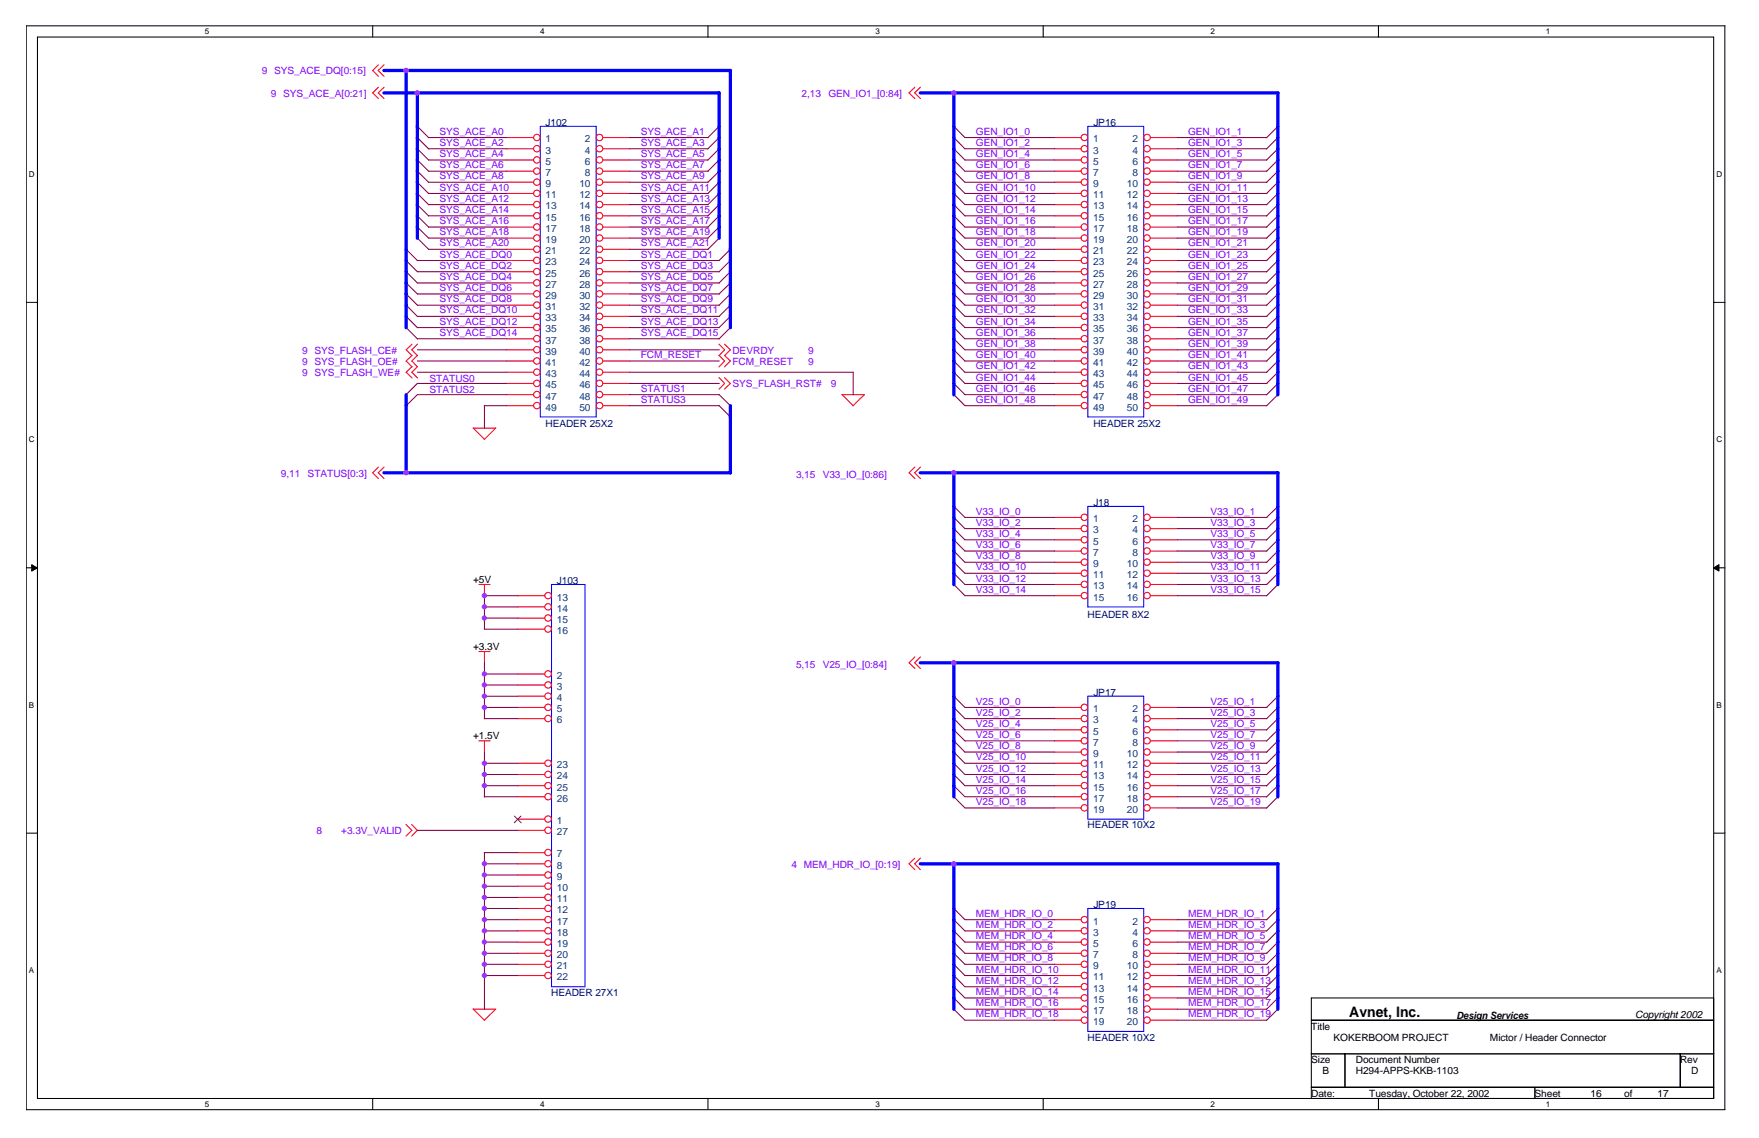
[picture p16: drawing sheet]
<svg xmlns="http://www.w3.org/2000/svg" width="432mm" height="279mm" viewBox="0 0 432 279" stroke-linecap="round" stroke-linejoin="round" font-family="sans-serif">
<defs><g id="words">
<text font-size="3.6" x="331.2" y="249.7">Avnet, Inc.</text>
<g font-size="2.5" fill="#8000ff">
<text x="64.3" y="18.2">9 SYS_ACE_DQ[0:15]</text>
<text x="66.5" y="23.7">9 SYS_ACE_A[0:21]</text>
<text x="196.8" y="23.7">2,13</text>
<text x="203.4" y="23.7">GEN_IO1_[0:84]</text>
<text x="107.9" y="33.1">SYS_ACE_A0</text>
<text x="107.9" y="35.8">SYS_ACE_A2</text>
<text x="157.3" y="33.1">SYS_ACE_A1</text>
<text x="157.3" y="35.8">SYS_ACE_A3</text>
<text x="239.6" y="33.1">GEN_IO1_0</text>
<text x="239.6" y="35.8">GEN_IO1_2</text>
<text x="291.7" y="33.1">GEN_IO1_1</text>
<text x="291.7" y="35.8">GEN_IO1_3</text>
<text x="107.9" y="38.6">SYS_ACE_A4</text>
<text x="107.9" y="41.3">SYS_ACE_A6</text>
<text x="157.3" y="38.6">SYS_ACE_A5</text>
<text x="157.3" y="41.3">SYS_ACE_A7</text>
<text x="239.6" y="38.6">GEN_IO1_4</text>
<text x="239.6" y="41.3">GEN_IO1_6</text>
<text x="291.7" y="38.6">GEN_IO1_5</text>
<text x="291.7" y="41.3">GEN_IO1_7</text>
<text x="107.9" y="44">SYS_ACE_A8</text>
<text x="107.9" y="46.8">SYS_ACE_A10</text>
<text x="157.3" y="46.8">SYS_ACE_A11</text>
<text x="157.3" y="44">SYS_ACE_A9</text>
<text x="239.6" y="44">GEN_IO1_8</text>
<text x="239.6" y="46.8">GEN_IO1_10</text>
<text x="291.7" y="44">GEN_IO1_9</text>
<text x="291.7" y="46.8">GEN_IO1_11</text>
<text x="107.9" y="49.5">SYS_ACE_A12</text>
<text x="107.9" y="52.3">SYS_ACE_A14</text>
<text x="157.3" y="49.5">SYS_ACE_A13</text>
<text x="157.3" y="52.3">SYS_ACE_A15</text>
<text x="239.6" y="49.5">GEN_IO1_12</text>
<text x="239.6" y="52.3">GEN_IO1_14</text>
<text x="291.7" y="49.5">GEN_IO1_13</text>
<text x="291.7" y="52.3">GEN_IO1_15</text>
<text x="107.9" y="55">SYS_ACE_A16</text>
<text x="107.9" y="57.7">SYS_ACE_A18</text>
<text x="157.3" y="57.7">SYS_ACE_A19</text>
<text x="157.3" y="55">SYS_ACE_A17</text>
<text x="239.6" y="55">GEN_IO1_16</text>
<text x="239.6" y="57.7">GEN_IO1_18</text>
<text x="291.7" y="57.7">GEN_IO1_19</text>
<text x="291.7" y="55">GEN_IO1_17</text>
<text x="107.9" y="60.5">SYS_ACE_A20</text>
<text x="107.9" y="66">SYS_ACE_DQ2</text>
<text x="107.9" y="63.2">SYS_ACE_DQ0</text>
<text x="157.3" y="60.5">SYS_ACE_A21</text>
<text x="157.3" y="63.2">SYS_ACE_DQ1</text>
<text x="157.3" y="66">SYS_ACE_DQ3</text>
<text x="239.6" y="60.5">GEN_IO1_20</text>
<text x="239.6" y="63.2">GEN_IO1_22</text>
<text x="239.6" y="66">GEN_IO1_24</text>
<text x="291.7" y="63.2">GEN_IO1_23</text>
<text x="291.7" y="60.5">GEN_IO1_21</text>
<text x="291.7" y="66">GEN_IO1_25</text>
<text x="107.9" y="68.7">SYS_ACE_DQ4</text>
<text x="107.9" y="71.5">SYS_ACE_DQ6</text>
<text x="157.3" y="68.7">SYS_ACE_DQ5</text>
<text x="157.3" y="71.5">SYS_ACE_DQ7</text>
<text x="239.6" y="68.7">GEN_IO1_26</text>
<text x="239.6" y="71.5">GEN_IO1_28</text>
<text x="291.7" y="68.7">GEN_IO1_27</text>
<text x="291.7" y="71.5">GEN_IO1_29</text>
<text x="107.9" y="74.2">SYS_ACE_DQ8</text>
<text x="107.9" y="77">SYS_ACE_DQ10</text>
<text x="157.3" y="74.2">SYS_ACE_DQ9</text>
<text x="157.3" y="77">SYS_ACE_DQ11</text>
<text x="239.6" y="74.2">GEN_IO1_30</text>
<text x="239.6" y="77">GEN_IO1_32</text>
<text x="291.7" y="74.2">GEN_IO1_31</text>
<text x="291.7" y="77">GEN_IO1_33</text>
<text x="107.9" y="82.4">SYS_ACE_DQ14</text>
<text x="107.9" y="79.7">SYS_ACE_DQ12</text>
<text x="157.3" y="79.7">SYS_ACE_DQ13</text>
<text x="157.3" y="82.4">SYS_ACE_DQ15</text>
<text x="239.6" y="79.7">GEN_IO1_34</text>
<text x="239.6" y="82.4">GEN_IO1_36</text>
<text x="291.7" y="79.7">GEN_IO1_35</text>
<text x="291.7" y="82.4">GEN_IO1_37</text>
<text x="74.2" y="86.8">9 SYS_FLASH_CE#</text>
<text x="74.2" y="89.6">9 SYS_FLASH_OE#</text>
<text x="157.3" y="87.9">FCM_RESET</text>
<text x="179.8" y="86.8">DEVRDY</text>
<text x="179.8" y="89.6">FCM_RESET</text>
<text x="198.4" y="86.8">9</text>
<text x="198.4" y="89.6">9</text>
<text x="239.6" y="85.2">GEN_IO1_38</text>
<text x="239.6" y="87.9">GEN_IO1_40</text>
<text x="291.7" y="87.9">GEN_IO1_41</text>
<text x="291.7" y="85.2">GEN_IO1_39</text>
<text x="74.2" y="92.3">9 SYS_FLASH_WE#</text>
<text x="105.4" y="93.7">STATUS0</text>
<text x="179.8" y="95">SYS_FLASH_RST#</text>
<text x="203.9" y="95">9</text>
<text x="239.6" y="90.7">GEN_IO1_42</text>
<text x="239.6" y="93.4">GEN_IO1_44</text>
<text x="291.7" y="93.4">GEN_IO1_45</text>
<text x="291.7" y="90.7">GEN_IO1_43</text>
<text x="105.4" y="96.4">STATUS2</text>
<text x="157.3" y="96.1">STATUS1</text>
<text x="157.3" y="98.9">STATUS3</text>
<text x="239.6" y="98.9">GEN_IO1_48</text>
<text x="239.6" y="96.1">GEN_IO1_46</text>
<text x="291.7" y="98.9">GEN_IO1_49</text>
<text x="291.7" y="96.1">GEN_IO1_47</text>
<text x="69" y="117">9,11</text>
<text x="75.5" y="117">STATUS[0:3]</text>
<text x="195.4" y="117.3">3,15</text>
<text x="202" y="117.3">V33_IO_[0:86]</text>
<text x="239.6" y="126.3">V33_IO_0</text>
<text x="239.6" y="129.1">V33_IO_2</text>
<text x="239.6" y="131.8">V33_IO_4</text>
<text x="297.2" y="129.1">V33_IO_3</text>
<text x="297.2" y="131.8">V33_IO_5</text>
<text x="297.2" y="126.3">V33_IO_1</text>
<text x="239.6" y="134.6">V33_IO_6</text>
<text x="239.6" y="137.3">V33_IO_8</text>
<text x="297.2" y="137.3">V33_IO_9</text>
<text x="297.2" y="134.6">V33_IO_7</text>
<text x="239.6" y="140">V33_IO_10</text>
<text x="239.6" y="142.8">V33_IO_12</text>
<text x="297.2" y="142.8">V33_IO_13</text>
<text x="297.2" y="140">V33_IO_11</text>
<text x="239.6" y="145.5">V33_IO_14</text>
<text x="297.2" y="145.5">V33_IO_15</text>
<text x="195.4" y="163.9">5,15</text>
<text x="202" y="163.9">V25_IO_[0:84]</text>
<text x="239.6" y="173">V25_IO_0</text>
<text x="297.2" y="173">V25_IO_1</text>
<text x="239.6" y="178.4">V25_IO_4</text>
<text x="239.6" y="175.7">V25_IO_2</text>
<text x="297.2" y="178.4">V25_IO_5</text>
<text x="297.2" y="175.7">V25_IO_3</text>
<text x="239.6" y="183.9">V25_IO_8</text>
<text x="239.6" y="181.2">V25_IO_6</text>
<text x="297.2" y="183.9">V25_IO_9</text>
<text x="297.2" y="181.2">V25_IO_7</text>
<text x="239.6" y="189.4">V25_IO_12</text>
<text x="239.6" y="186.7">V25_IO_10</text>
<text x="297.2" y="189.4">V25_IO_13</text>
<text x="297.2" y="186.7">V25_IO_11</text>
<text x="239.6" y="194.9">V25_IO_16</text>
<text x="239.6" y="192.2">V25_IO_14</text>
<text x="239.6" y="197.7">V25_IO_18</text>
<text x="297.2" y="192.2">V25_IO_15</text>
<text x="297.2" y="194.9">V25_IO_17</text>
<text x="297.2" y="197.7">V25_IO_19</text>
<text x="77.7" y="204.8">8</text>
<text x="83.8" y="204.8">+3.3V_VALID</text>
<text x="194.3" y="213">4 MEM_HDR_IO_[0:19]</text>
<text x="239.6" y="225.1">MEM_HDR_IO_0</text>
<text x="239.6" y="227.8">MEM_HDR_IO_2</text>
<text x="291.7" y="225.1">MEM_HDR_IO_1</text>
<text x="291.7" y="227.8">MEM_HDR_IO_3</text>
<text x="239.6" y="230.6">MEM_HDR_IO_4</text>
<text x="239.6" y="233.3">MEM_HDR_IO_6</text>
<text x="291.7" y="233.3">MEM_HDR_IO_7</text>
<text x="291.7" y="230.6">MEM_HDR_IO_5</text>
<text x="239.6" y="236.1">MEM_HDR_IO_8</text>
<text x="239.6" y="238.8">MEM_HDR_IO_10</text>
<text x="291.7" y="238.8">MEM_HDR_IO_11</text>
<text x="291.7" y="236.1">MEM_HDR_IO_9</text>
<text x="239.6" y="244.3">MEM_HDR_IO_14</text>
<text x="239.6" y="241.6">MEM_HDR_IO_12</text>
<text x="291.7" y="241.6">MEM_HDR_IO_13</text>
<text x="291.7" y="244.3">MEM_HDR_IO_15</text>
<text x="239.6" y="247">MEM_HDR_IO_16</text>
<text x="239.6" y="249.8">MEM_HDR_IO_18</text>
<text x="291.7" y="247">MEM_HDR_IO_17</text>
<text x="291.7" y="249.8">MEM_HDR_IO_19</text>
</g>
<g font-size="2.5" fill="#000080">
<text x="133.9" y="30.9">J102</text>
<text x="268.4" y="30.9">JP16</text>
<text x="133.9" y="104.9">HEADER 25X2</text>
<text x="268.4" y="104.9">HEADER 25X2</text>
<text x="268.4" y="124.1">J18</text>
<text x="136.7" y="143.3">J103</text>
<text x="267" y="151.8">HEADER 8X2</text>
<text x="268.4" y="170.8">JP17</text>
<text x="267" y="203.4">HEADER 10X2</text>
<text x="268.4" y="222.9">JP19</text>
<text x="135.3" y="244.6">HEADER 27X1</text>
<text x="267" y="255.5">HEADER 10X2</text>
</g>
<g font-size="2.5" fill="#004080">
<text x="133.9" y="35">1</text>
<text x="143.6" y="35">2</text>
<text x="268.4" y="35">1</text>
<text x="278" y="35">2</text>
<text x="133.9" y="37.7">3</text>
<text x="133.9" y="40.5">5</text>
<text x="143.6" y="37.7">4</text>
<text x="143.6" y="40.5">6</text>
<text x="268.4" y="37.7">3</text>
<text x="268.4" y="40.5">5</text>
<text x="278" y="37.7">4</text>
<text x="278" y="40.5">6</text>
<text x="133.9" y="43.2">7</text>
<text x="133.9" y="45.9">9</text>
<text x="142.2" y="45.9">10</text>
<text x="143.6" y="43.2">8</text>
<text x="268.4" y="43.2">7</text>
<text x="268.4" y="45.9">9</text>
<text x="276.6" y="45.9">10</text>
<text x="278" y="43.2">8</text>
<text x="133.9" y="48.7">11</text>
<text x="133.9" y="51.4">13</text>
<text x="142.2" y="48.7">12</text>
<text x="142.2" y="51.4">14</text>
<text x="268.4" y="48.7">11</text>
<text x="268.4" y="51.4">13</text>
<text x="276.6" y="48.7">12</text>
<text x="276.6" y="51.4">14</text>
<text x="133.9" y="54.2">15</text>
<text x="133.9" y="56.9">17</text>
<text x="133.9" y="59.6">19</text>
<text x="142.2" y="54.2">16</text>
<text x="142.2" y="56.9">18</text>
<text x="142.2" y="59.6">20</text>
<text x="268.4" y="54.2">15</text>
<text x="268.4" y="56.9">17</text>
<text x="268.4" y="59.6">19</text>
<text x="276.6" y="54.2">16</text>
<text x="276.6" y="56.9">18</text>
<text x="276.6" y="59.6">20</text>
<text x="133.9" y="62.4">21</text>
<text x="133.9" y="65.2">23</text>
<text x="142.2" y="62.4">22</text>
<text x="142.2" y="65.2">24</text>
<text x="268.4" y="62.4">21</text>
<text x="268.4" y="65.2">23</text>
<text x="276.6" y="62.4">22</text>
<text x="276.6" y="65.2">24</text>
<text x="133.9" y="67.9">25</text>
<text x="133.9" y="70.7">27</text>
<text x="142.2" y="67.9">26</text>
<text x="142.2" y="70.7">28</text>
<text x="268.4" y="67.9">25</text>
<text x="268.4" y="70.7">27</text>
<text x="276.6" y="67.9">26</text>
<text x="276.6" y="70.7">28</text>
<text x="133.9" y="73.4">29</text>
<text x="133.9" y="76.1">31</text>
<text x="142.2" y="73.4">30</text>
<text x="142.2" y="76.1">32</text>
<text x="268.4" y="73.4">29</text>
<text x="268.4" y="76.1">31</text>
<text x="276.6" y="73.4">30</text>
<text x="276.6" y="76.1">32</text>
<text x="133.9" y="78.9">33</text>
<text x="133.9" y="81.6">35</text>
<text x="142.2" y="78.9">34</text>
<text x="142.2" y="81.6">36</text>
<text x="268.4" y="78.9">33</text>
<text x="268.4" y="81.6">35</text>
<text x="276.6" y="78.9">34</text>
<text x="276.6" y="81.6">36</text>
<text x="133.9" y="84.4">37</text>
<text x="133.9" y="87.1">39</text>
<text x="133.9" y="89.8">41</text>
<text x="142.2" y="84.4">38</text>
<text x="142.2" y="87.1">40</text>
<text x="142.2" y="89.8">42</text>
<text x="268.4" y="84.4">37</text>
<text x="268.4" y="87.1">39</text>
<text x="268.4" y="89.8">41</text>
<text x="276.6" y="84.4">38</text>
<text x="276.6" y="87.1">40</text>
<text x="276.6" y="89.8">42</text>
<text x="133.9" y="92.6">43</text>
<text x="133.9" y="95.3">45</text>
<text x="142.2" y="92.6">44</text>
<text x="142.2" y="95.3">46</text>
<text x="268.4" y="92.6">43</text>
<text x="268.4" y="95.3">45</text>
<text x="276.6" y="92.6">44</text>
<text x="276.6" y="95.3">46</text>
<text x="133.9" y="98.1">47</text>
<text x="133.9" y="100.8">49</text>
<text x="142.2" y="98.1">48</text>
<text x="142.2" y="100.8">50</text>
<text x="268.4" y="98.1">47</text>
<text x="268.4" y="100.8">49</text>
<text x="276.6" y="98.1">48</text>
<text x="276.6" y="100.8">50</text>
<text x="268.4" y="128.2">1</text>
<text x="268.4" y="131">3</text>
<text x="278" y="128.2">2</text>
<text x="278" y="131">4</text>
<text x="268.4" y="133.7">5</text>
<text x="268.4" y="136.5">7</text>
<text x="278" y="133.7">6</text>
<text x="278" y="136.5">8</text>
<text x="268.4" y="139.2">9</text>
<text x="268.4" y="141.9">11</text>
<text x="276.6" y="139.2">10</text>
<text x="276.6" y="141.9">12</text>
<text x="136.7" y="147.4">13</text>
<text x="268.4" y="144.7">13</text>
<text x="268.4" y="147.4">15</text>
<text x="276.6" y="144.7">14</text>
<text x="276.6" y="147.4">16</text>
<text x="136.7" y="150.2">14</text>
<text x="136.7" y="153">15</text>
<text x="136.7" y="155.7">16</text>
<text x="136.7" y="166.7">2</text>
<text x="136.7" y="169.4">3</text>
<text x="136.7" y="172.1">4</text>
<text x="136.7" y="174.9">5</text>
<text x="136.7" y="177.6">6</text>
<text x="268.4" y="174.9">1</text>
<text x="268.4" y="177.6">3</text>
<text x="278" y="174.9">2</text>
<text x="278" y="177.6">4</text>
<text x="268.4" y="180.4">5</text>
<text x="268.4" y="183.1">7</text>
<text x="268.4" y="185.8">9</text>
<text x="276.6" y="185.8">10</text>
<text x="278" y="180.4">6</text>
<text x="278" y="183.1">8</text>
<text x="136.7" y="188.6">23</text>
<text x="136.7" y="191.3">24</text>
<text x="268.4" y="188.6">11</text>
<text x="268.4" y="191.3">13</text>
<text x="276.6" y="188.6">12</text>
<text x="276.6" y="191.3">14</text>
<text x="136.7" y="194.1">25</text>
<text x="136.7" y="196.8">26</text>
<text x="268.4" y="194.1">15</text>
<text x="268.4" y="196.8">17</text>
<text x="276.6" y="194.1">16</text>
<text x="276.6" y="196.8">18</text>
<text x="136.7" y="202.3">1</text>
<text x="268.4" y="199.6">19</text>
<text x="276.6" y="199.6">20</text>
<text x="136.7" y="205.1">27</text>
<text x="136.7" y="210.5">7</text>
<text x="136.7" y="213.3">8</text>
<text x="136.7" y="216">9</text>
<text x="136.7" y="218.8">10</text>
<text x="136.7" y="221.5">11</text>
<text x="136.7" y="224.2">12</text>
<text x="136.7" y="227">17</text>
<text x="268.4" y="227">1</text>
<text x="278" y="227">2</text>
<text x="136.7" y="229.7">18</text>
<text x="136.7" y="232.5">19</text>
<text x="268.4" y="229.7">3</text>
<text x="268.4" y="232.5">5</text>
<text x="278" y="229.7">4</text>
<text x="278" y="232.5">6</text>
<text x="136.7" y="235.2">20</text>
<text x="136.7" y="238">21</text>
<text x="268.4" y="235.2">7</text>
<text x="268.4" y="238">9</text>
<text x="276.6" y="238">10</text>
<text x="278" y="235.2">8</text>
<text x="136.7" y="240.7">22</text>
<text x="268.4" y="240.7">11</text>
<text x="268.4" y="243.5">13</text>
<text x="276.6" y="240.7">12</text>
<text x="276.6" y="243.5">14</text>
<text x="268.4" y="246.2">15</text>
<text x="268.4" y="249">17</text>
<text x="268.4" y="251.7">19</text>
<text x="276.6" y="246.2">16</text>
<text x="276.6" y="249">18</text>
<text x="276.6" y="251.7">20</text>
</g>
<g font-size="2.5">
<text x="116.1" y="143">+5V</text>
<text x="116.1" y="159.5">+3.3V</text>
<text x="116.1" y="181.5">+1.5V</text>
<text x="357.5" y="250.1">Design Services</text>
<text x="401.4" y="250">Copyright 2002</text>
<text x="321.9" y="252.8">Title</text>
<text x="327.4" y="255.5">KOKERBOOM PROJECT</text>
<text x="365.8" y="255.5">Mictor / Header Connector</text>
<text x="321.9" y="261">Size</text>
<text x="324.6" y="263.8">B</text>
<text x="332.8" y="263.8">H294-APPS-KKB-1103</text>
<text x="332.8" y="261">Document Number</text>
<text x="412.4" y="261">Rev</text>
<text x="415.1" y="263.8">D</text>
<text x="321.9" y="269.2">Date:</text>
<text x="336.1" y="269.2">Tuesday, October 22, 2002</text>
<text x="376.7" y="269.2">Sheet</text>
<text x="390.4" y="269.2">16</text>
<text x="398.7" y="269.2">of</text>
<text x="406.9" y="269.2">17</text>
</g>
<g font-size="2">
<text x="50.3" y="8.5">5</text>
<text x="132.6" y="8.5">4</text>
<text x="214.9" y="8.5">3</text>
<text x="297.2" y="8.5">2</text>
<text x="379.5" y="8.5">1</text>
<text x="7.1" y="43.5">D</text>
<text x="421.3" y="43.5">D</text>
<text x="7.1" y="108.6">C</text>
<text x="421.3" y="108.6">C</text>
<text x="7.1" y="173.8">B</text>
<text x="421.3" y="173.8">B</text>
<text x="7.1" y="238.9">A</text>
<text x="421.3" y="238.9">A</text>
<text x="50.3" y="271.8">5</text>
<text x="132.6" y="271.8">4</text>
<text x="214.9" y="271.8">3</text>
<text x="297.2" y="271.8">2</text>
<text x="379.5" y="271.8">1</text>
</g>
</g></defs>
<path d="M6.4 6.3h417v266.2h-417zM9.2 9.1h411.5v260.6h-411.5z" fill="none" stroke="#000" stroke-width=".25"/>
<g fill="#fff">
<path d="M50.3 6.7h1.1v2.2h-1.1z"/>
<path d="M50.3 270h1.1v2.2h-1.1z"/>
</g>
<path d="M91.5 6.3v2.8M91.5 269.7v2.8" fill="none" stroke="#000" stroke-width=".25"/>
<g fill="#fff">
<path d="M132.6 6.7h1.1v2.2h-1.1z"/>
<path d="M132.6 270h1.1v2.2h-1.1z"/>
</g>
<path d="M173.8 6.3v2.8M173.8 269.7v2.8" fill="none" stroke="#000" stroke-width=".25"/>
<g fill="#fff">
<path d="M214.9 6.7h1.1v2.2h-1.1z"/>
<path d="M214.9 270h1.1v2.2h-1.1z"/>
</g>
<path d="M256.1 6.3v2.8M256.1 269.7v2.8" fill="none" stroke="#000" stroke-width=".25"/>
<g fill="#fff">
<path d="M297.2 6.7h1.1v2.2h-1.1z"/>
<path d="M297.2 270h1.1v2.2h-1.1z"/>
</g>
<path d="M338.4 6.3v2.8M338.4 269.7v2.8" fill="none" stroke="#000" stroke-width=".25"/>
<g fill="#fff">
<path d="M379.5 6.7h1.1v2.2h-1.1z"/>
<path d="M379.5 270h1.1v2.2h-1.1z"/>
<path d="M7.1 41.7h1.4v2.2h-1.4z"/>
<path d="M421.3 41.7h1.4v2.2h-1.4z"/>
<path d="M7.1 106.8h1.4v2.3h-1.4z"/>
<path d="M421.3 106.8h1.4v2.3h-1.4z"/>
</g>
<path d="M6.4 74.2h2.8M420.7 74.2h2.7" fill="none" stroke="#000" stroke-width=".25"/>
<g fill="#fff">
<path d="M7.1 172h1.3v2.2h-1.3z"/>
<path d="M421.3 172h1.4v2.2h-1.4z"/>
</g>
<path d="M6.4 139.4h2.8M420.7 139.4h2.7" fill="none" stroke="#000" stroke-width=".25"/>
<g fill="#000" stroke="#000" stroke-width=".25">
<path d="M7.8 138.6l1.3 .8-1.3 .8z" fill-rule="evenodd"/>
<path d="M420.6 139.4l1.4-.8v1.6z" fill-rule="evenodd"/>
</g>
<g fill="#fff">
<path d="M7.1 237.2h1.3v2.2h-1.3z"/>
<path d="M421.3 237.2h1.4v2.2h-1.4z"/>
</g>
<path d="M6.4 204.5h2.8M420.7 204.5h2.7M321.9 245h98.8v24.7h-98.8zM321.9 250.5h98.8M321.9 258.7h98.8M330.2 258.7v8.2M412.5 258.7v8.2M321.9 266.9h98.8M376.8 266.9v2.8" fill="none" stroke="#000" stroke-width=".25"/>
<g fill="none" stroke="#f00" stroke-width=".25">
<path d="M92.9 15.9l-1.4 1.4 1.4 1.4M94.3 15.9l-1.5 1.4 1.5 1.4M92.9 21.4l-1.4 1.4 1.4 1.4M94.3 21.4l-1.5 1.4 1.5 1.4M124.4 33.8h6.6M124.4 36.5h6.6M124.4 39.3h6.6M148 33.8h6.6M148 36.5h6.6M148 39.3h6.6M224.6 21.4l-1.5 1.4 1.5 1.4M225.9 21.4l-1.4 1.4 1.4 1.4"/>
<path d="M258.8 33.8h6.6M258.8 36.5h6.6M258.8 39.3h6.6M282.4 33.8h6.6M282.4 36.5h6.6M282.4 39.3h6.6M124.4 42h6.6M124.4 44.7h6.6M124.4 47.5h6.6M124.4 50.2h6.6M124.4 53h6.6M124.4 55.7h6.6"/>
<path d="M124.4 58.5h6.6M148 42h6.6M148 44.7h6.6M148 47.5h6.6M148 50.2h6.6M148 53h6.6M148 55.7h6.6M148 58.5h6.6M258.8 42h6.6M258.8 44.7h6.6M258.8 47.5h6.6M258.8 50.2h6.6"/>
<path d="M258.8 53h6.6M258.8 55.7h6.6M258.8 58.5h6.6M282.4 42h6.6M282.4 44.7h6.6M282.4 47.5h6.6M282.4 50.2h6.6M282.4 53h6.6M282.4 55.7h6.6M282.4 58.5h6.6M124.4 61.2h6.6M124.4 64h6.6"/>
<path d="M124.4 66.7h6.6M124.4 69.5h6.6M124.4 72.2h6.6M124.4 74.9h6.6M124.4 77.7h6.6M148 61.2h6.6M148 64h6.6M148 66.7h6.6M148 69.5h6.6M148 72.2h6.6M148 74.9h6.6M148 77.7h6.6"/>
<path d="M258.8 61.2h6.6M258.8 64h6.6M258.8 66.7h6.6M258.8 69.5h6.6M258.8 72.2h6.6M258.8 74.9h6.6M258.8 77.7h6.6M282.4 61.2h6.6M282.4 64h6.6M282.4 66.7h6.6M282.4 69.5h6.6M282.4 72.2h6.6"/>
<path d="M282.4 74.9h6.6M282.4 77.7h6.6M101.1 84.5l-1.4 1.4 1.4 1.4M101.1 87.2l-1.4 1.4 1.4 1.5M101.1 90l-1.4 1.4 1.4 1.4M102.5 84.5l-1.4 1.4 1.4 1.4M102.5 87.2l-1.4 1.4 1.4 1.5M102.5 90l-1.4 1.4 1.4 1.4M124.4 96.9h6.6M124.4 80.4h6.6M124.4 83.2h6.6M124.4 85.9h6.6"/>
<path d="M124.4 88.6h6.6M124.4 91.4h6.6M124.4 94.1h6.6M124.4 99.6h6.6M148 96.9h6.6M148 80.4h6.6M148 83.2h6.6M148 85.9h6.6M148 88.6h6.6M148 91.4h6.6M148 94.1h6.6M148 99.6h6.6"/>
<path d="M176.5 84.5l1.4 1.4-1.4 1.4M176.5 87.2l1.4 1.4-1.4 1.5M176.5 92.7l1.4 1.4-1.4 1.4M177.8 84.5l1.5 1.4-1.5 1.4M177.8 87.2l1.5 1.4-1.5 1.5M177.8 92.7l1.5 1.4-1.5 1.4M206.7 96.9l2.7 2.7M206.7 96.9h5.5M212.2 96.9l-2.8 2.7M258.8 96.9h6.6M258.8 80.4h6.6M258.8 83.2h6.6"/>
<path d="M258.8 85.9h6.6M258.8 88.6h6.6M258.8 91.4h6.6M258.8 94.1h6.6M258.8 99.6h6.6M282.4 96.9h6.6M282.4 80.4h6.6M282.4 83.2h6.6M282.4 85.9h6.6M282.4 88.6h6.6M282.4 91.4h6.6M282.4 94.1h6.6"/>
<path d="M282.4 99.6h6.6M92.9 114.7l-1.4 1.4 1.4 1.4M94.3 114.7l-1.5 1.4 1.5 1.4M116.1 105.1l2.8 2.8M116.2 105.1h5.5l-2.8 2.8M224.6 114.7l-1.5 1.4 1.5 1.4M225.9 114.7l-1.4 1.4 1.4 1.4M258.8 127h6.6M258.8 129.8h6.6M258.8 132.5h6.6M258.8 135.3h6.6M258.8 138h6.6"/>
<path d="M282.4 127h6.6M282.4 129.8h6.6M282.4 132.5h6.6M282.4 135.3h6.6M282.4 138h6.6M117.6 143.5h2.7M117.6 160h2.7M118.9 143.5v2.8M118.9 160v2.8M127.1 146.3h6.6M127.1 149h6.6M127.1 151.8h6.6"/>
<path d="M127.1 154.5h6.6M258.8 143.5h6.6M258.8 146.3h6.6M258.8 140.8h6.6M282.4 143.5h6.6M282.4 146.3h6.6M282.4 140.8h6.6M127.1 165.5h6.6M127.1 168.2h6.6M127.1 170.9h6.6M127.1 173.7h6.6M127.1 176.4h6.6"/>
<path d="M224.6 161.3l-1.5 1.4 1.5 1.4M225.9 161.3l-1.4 1.4 1.4 1.4M258.8 173.7h6.6M258.8 176.4h6.6M258.8 179.2h6.6M282.4 173.7h6.6M282.4 176.4h6.6M282.4 179.2h6.6M117.6 181.9h2.7M118.9 181.9v2.8M127.1 187.4h6.6M127.1 190.2h6.6"/>
<path d="M127.1 192.9h6.6M127.1 195.6h6.6M258.8 181.9h6.6M258.8 187.4h6.6M258.8 190.2h6.6M258.8 192.9h6.6M258.8 195.6h6.6M258.8 184.7h6.6M258.8 198.4h6.6M282.4 181.9h6.6M282.4 187.4h6.6M282.4 190.2h6.6"/>
<path d="M282.4 192.9h6.6M282.4 195.6h6.6M282.4 184.7h6.6M282.4 198.4h6.6M99.7 202.4l1.4 1.5-1.4 1.4M101.1 202.4l1.4 1.5-1.4 1.4M127.1 201.1h6.6M127.1 209.3h6.6M127.1 212.1h6.6M127.1 214.8h6.6M127.1 217.6h6.6M127.1 203.9h6.6"/>
<path d="M224.6 210.7l-1.5 1.4 1.5 1.4M225.9 210.7l-1.4 1.4 1.4 1.4M127.1 220.3h6.6M127.1 223h6.6M127.1 225.8h6.6M127.1 228.6h6.6M127.1 231.3h6.6M127.1 234.1h6.6M127.1 236.8h6.6M127.1 239.5h6.6M258.8 225.8h6.6M258.8 228.6h6.6"/>
<path d="M258.8 231.3h6.6M258.8 234.1h6.6M258.8 236.8h6.6M258.8 239.5h6.6M282.4 225.8h6.6M282.4 228.6h6.6M282.4 231.3h6.6M282.4 234.1h6.6M282.4 236.8h6.6M282.4 239.5h6.6M116.1 247.7l2.8 2.8M116.2 247.8h5.5l-2.8 2.7"/>
<path d="M258.8 247.8h6.6M258.8 242.3h6.6M258.8 245h6.6M258.8 250.5h6.6M282.4 247.8h6.6M282.4 242.3h6.6M282.4 245h6.6M282.4 250.5h6.6"/>
<circle cx="131.8" cy="33.8" r=".79"/>
<circle cx="131.8" cy="36.5" r=".79"/>
<circle cx="131.8" cy="39.3" r=".79"/>
<circle cx="147.2" cy="33.8" r=".79"/>
<circle cx="147.2" cy="36.5" r=".79"/>
<circle cx="147.2" cy="39.3" r=".79"/>
<circle cx="266.2" cy="33.8" r=".79"/>
<circle cx="266.2" cy="39.3" r=".79"/>
<circle cx="266.2" cy="36.5" r=".79"/>
<circle cx="281.6" cy="33.8" r=".79"/>
<circle cx="281.6" cy="36.5" r=".79"/>
<circle cx="281.6" cy="39.3" r=".79"/>
<circle cx="131.8" cy="47.5" r=".79"/>
<circle cx="131.8" cy="53" r=".79"/>
<circle cx="131.8" cy="42" r=".79"/>
<circle cx="131.8" cy="44.7" r=".79"/>
<circle cx="131.8" cy="58.4" r=".79"/>
<circle cx="131.8" cy="55.7" r=".79"/>
<circle cx="131.8" cy="50.2" r=".79"/>
<circle cx="147.2" cy="47.5" r=".79"/>
<circle cx="147.2" cy="53" r=".79"/>
<circle cx="147.2" cy="42" r=".79"/>
<circle cx="147.2" cy="44.7" r=".79"/>
<circle cx="147.2" cy="58.4" r=".79"/>
<circle cx="147.2" cy="55.7" r=".79"/>
<circle cx="147.2" cy="50.2" r=".79"/>
<circle cx="266.2" cy="47.5" r=".79"/>
<circle cx="266.2" cy="53" r=".79"/>
<circle cx="266.2" cy="42" r=".79"/>
<circle cx="266.2" cy="44.7" r=".79"/>
<circle cx="266.2" cy="58.4" r=".79"/>
<circle cx="266.2" cy="55.7" r=".79"/>
<circle cx="266.2" cy="50.2" r=".79"/>
<circle cx="281.6" cy="47.5" r=".79"/>
<circle cx="281.6" cy="53" r=".79"/>
<circle cx="281.6" cy="58.4" r=".79"/>
<circle cx="281.6" cy="42" r=".79"/>
<circle cx="281.6" cy="44.7" r=".79"/>
<circle cx="281.6" cy="55.7" r=".79"/>
<circle cx="281.6" cy="50.2" r=".79"/>
<circle cx="131.8" cy="63.9" r=".79"/>
<circle cx="131.8" cy="61.2" r=".79"/>
<circle cx="131.8" cy="77.7" r=".79"/>
<circle cx="131.8" cy="66.7" r=".79"/>
<circle cx="131.8" cy="69.4" r=".79"/>
<circle cx="131.8" cy="74.9" r=".79"/>
<circle cx="131.8" cy="72.2" r=".79"/>
<circle cx="147.2" cy="61.2" r=".79"/>
<circle cx="147.2" cy="63.9" r=".79"/>
<circle cx="147.2" cy="77.7" r=".79"/>
<circle cx="147.2" cy="69.4" r=".79"/>
<circle cx="147.2" cy="66.7" r=".79"/>
<circle cx="147.2" cy="74.9" r=".79"/>
<circle cx="147.2" cy="72.2" r=".79"/>
<circle cx="266.2" cy="63.9" r=".79"/>
<circle cx="266.2" cy="61.2" r=".79"/>
<circle cx="266.2" cy="77.7" r=".79"/>
<circle cx="266.2" cy="69.4" r=".79"/>
<circle cx="266.2" cy="66.7" r=".79"/>
<circle cx="266.2" cy="74.9" r=".79"/>
<circle cx="266.2" cy="72.2" r=".79"/>
<circle cx="281.6" cy="77.7" r=".79"/>
<circle cx="281.6" cy="61.2" r=".79"/>
<circle cx="281.6" cy="63.9" r=".79"/>
<circle cx="281.6" cy="69.4" r=".79"/>
<circle cx="281.6" cy="66.7" r=".79"/>
<circle cx="281.6" cy="74.9" r=".79"/>
<circle cx="281.6" cy="72.2" r=".79"/>
<circle cx="131.8" cy="91.4" r=".79"/>
<circle cx="131.8" cy="94.1" r=".79"/>
<circle cx="131.8" cy="80.4" r=".79"/>
<circle cx="131.8" cy="96.9" r=".79"/>
<circle cx="131.8" cy="83.2" r=".79"/>
<circle cx="131.8" cy="99.6" r=".79"/>
<circle cx="131.8" cy="88.6" r=".79"/>
<circle cx="131.8" cy="85.9" r=".79"/>
<circle cx="147.2" cy="91.4" r=".79"/>
<circle cx="147.2" cy="94.1" r=".79"/>
<circle cx="147.2" cy="96.9" r=".79"/>
<circle cx="147.2" cy="80.4" r=".79"/>
<circle cx="147.2" cy="83.2" r=".79"/>
<circle cx="147.2" cy="99.6" r=".79"/>
<circle cx="147.2" cy="88.6" r=".79"/>
<circle cx="147.2" cy="85.9" r=".79"/>
<circle cx="266.2" cy="91.4" r=".79"/>
<circle cx="266.2" cy="94.1" r=".79"/>
<circle cx="266.2" cy="83.2" r=".79"/>
<circle cx="266.2" cy="96.9" r=".79"/>
<circle cx="266.2" cy="80.4" r=".79"/>
<circle cx="266.2" cy="99.6" r=".79"/>
<circle cx="266.2" cy="88.6" r=".79"/>
<circle cx="266.2" cy="85.9" r=".79"/>
<circle cx="281.6" cy="91.4" r=".79"/>
<circle cx="281.6" cy="94.1" r=".79"/>
<circle cx="281.6" cy="80.4" r=".79"/>
<circle cx="281.6" cy="83.2" r=".79"/>
<circle cx="281.6" cy="96.9" r=".79"/>
<circle cx="281.6" cy="99.6" r=".79"/>
<circle cx="281.6" cy="88.6" r=".79"/>
<circle cx="281.6" cy="85.9" r=".79"/>
<circle cx="266.2" cy="132.5" r=".79"/>
<circle cx="266.2" cy="138" r=".79"/>
<circle cx="266.2" cy="135.3" r=".79"/>
<circle cx="266.2" cy="127" r=".79"/>
<circle cx="266.2" cy="129.8" r=".79"/>
<circle cx="281.6" cy="132.5" r=".79"/>
<circle cx="281.6" cy="138" r=".79"/>
<circle cx="281.6" cy="135.3" r=".79"/>
<circle cx="281.6" cy="127" r=".79"/>
<circle cx="281.6" cy="129.8" r=".79"/>
<circle cx="134.6" cy="146.2" r=".79"/>
<circle cx="134.6" cy="154.5" r=".79"/>
<circle cx="134.6" cy="149" r=".79"/>
<circle cx="134.6" cy="151.7" r=".79"/>
<circle cx="266.2" cy="146.2" r=".79"/>
<circle cx="266.2" cy="140.7" r=".79"/>
<circle cx="266.2" cy="143.5" r=".79"/>
<circle cx="281.6" cy="140.7" r=".79"/>
<circle cx="281.6" cy="146.2" r=".79"/>
<circle cx="281.6" cy="143.5" r=".79"/>
<circle cx="134.6" cy="170.9" r=".79"/>
<circle cx="134.6" cy="176.4" r=".79"/>
<circle cx="134.6" cy="173.7" r=".79"/>
<circle cx="134.6" cy="168.2" r=".79"/>
<circle cx="134.6" cy="165.5" r=".79"/>
<circle cx="266.2" cy="176.4" r=".79"/>
<circle cx="266.2" cy="179.2" r=".79"/>
<circle cx="266.2" cy="173.7" r=".79"/>
<circle cx="281.6" cy="176.4" r=".79"/>
<circle cx="281.6" cy="179.2" r=".79"/>
<circle cx="281.6" cy="173.7" r=".79"/>
<circle cx="134.6" cy="192.9" r=".79"/>
<circle cx="134.6" cy="187.4" r=".79"/>
<circle cx="134.6" cy="190.1" r=".79"/>
<circle cx="134.6" cy="195.6" r=".79"/>
<circle cx="266.2" cy="184.6" r=".79"/>
<circle cx="266.2" cy="192.9" r=".79"/>
<circle cx="266.2" cy="187.4" r=".79"/>
<circle cx="266.2" cy="198.4" r=".79"/>
<circle cx="266.2" cy="190.1" r=".79"/>
<circle cx="266.2" cy="195.6" r=".79"/>
<circle cx="266.2" cy="181.9" r=".79"/>
<circle cx="281.6" cy="184.6" r=".79"/>
<circle cx="281.6" cy="192.9" r=".79"/>
<circle cx="281.6" cy="187.4" r=".79"/>
<circle cx="281.6" cy="198.4" r=".79"/>
<circle cx="281.6" cy="190.1" r=".79"/>
<circle cx="281.6" cy="195.6" r=".79"/>
<circle cx="281.6" cy="181.9" r=".79"/>
<circle cx="134.6" cy="212.1" r=".79"/>
<circle cx="134.6" cy="214.8" r=".79"/>
<circle cx="134.6" cy="203.9" r=".79"/>
<circle cx="134.6" cy="217.6" r=".79"/>
<circle cx="134.6" cy="201.1" r=".79"/>
<circle cx="134.6" cy="209.3" r=".79"/>
<circle cx="134.6" cy="223" r=".79"/>
<circle cx="134.6" cy="236.7" r=".79"/>
<circle cx="134.6" cy="220.3" r=".79"/>
<circle cx="134.6" cy="231.3" r=".79"/>
<circle cx="134.6" cy="228.5" r=".79"/>
<circle cx="134.6" cy="225.8" r=".79"/>
<circle cx="134.6" cy="234" r=".79"/>
<circle cx="134.6" cy="239.5" r=".79"/>
<circle cx="266.2" cy="236.7" r=".79"/>
<circle cx="266.2" cy="228.5" r=".79"/>
<circle cx="266.2" cy="231.3" r=".79"/>
<circle cx="266.2" cy="225.8" r=".79"/>
<circle cx="266.2" cy="234" r=".79"/>
<circle cx="266.2" cy="239.5" r=".79"/>
<circle cx="281.6" cy="236.7" r=".79"/>
<circle cx="281.6" cy="228.5" r=".79"/>
<circle cx="281.6" cy="231.3" r=".79"/>
<circle cx="281.6" cy="225.8" r=".79"/>
<circle cx="281.6" cy="234" r=".79"/>
<circle cx="281.6" cy="239.5" r=".79"/>
<circle cx="266.2" cy="250.5" r=".79"/>
<circle cx="266.2" cy="242.3" r=".79"/>
<circle cx="266.2" cy="247.8" r=".79"/>
<circle cx="266.2" cy="245" r=".79"/>
<circle cx="281.6" cy="250.5" r=".79"/>
<circle cx="281.6" cy="242.3" r=".79"/>
<circle cx="281.6" cy="247.8" r=".79"/>
<circle cx="281.6" cy="245" r=".79"/>
</g>
<path d="M132.6 31h13.8v71.4h-13.8zM267 31h13.8v71.4h-13.8zM267 124.3h13.8v24.7h-13.8zM135.4 143.5h8.2v98.8h-8.2zM267 170.9h13.8v30.2h-13.8zM267 223h13.8v30.2h-13.8z" fill="none" stroke="#00f" stroke-width=".25"/>
<path d="M126.3 200.4l1.6 1.6M127.9 200.4l-1.7 1.6" fill="none" stroke="#804000" stroke-width=".25"/>
<g fill="none" stroke="#800040" stroke-width=".25">
<path d="M102.5 39.3l2.7 2.8M102.5 36.5l2.7 2.8M102.5 33.8l2.7 2.8M102.5 31l2.7 2.8M105.2 33.8h19.3M105.2 39.3h19.3M105.2 36.5h19.3M154.6 33.8h19.2M154.6 39.3h19.2M154.6 36.5h19.2M176.5 31l-2.8 2.8M176.5 36.5l-2.8 2.8"/>
<path d="M176.5 33.8l-2.8 2.8M176.5 39.3l-2.8 2.8M234.1 31l2.8 2.8h22M234.1 36.5l2.8 2.8h22M234.1 33.7l2.8 2.8h22M234.1 39.2l2.8 2.8h22M289 33.8h22M289 39.3h22M289 36.5h22M313.7 33.8l-2.8 2.8M313.7 39.3l-2.8 2.8M313.7 36.5l-2.8 2.8"/>
<path d="M313.7 31l-2.8 2.8M102.5 47.5l2.7 2.8M102.5 42l2.7 2.8M102.5 58.5l2.7 2.7M102.5 50.2l2.7 2.8M102.5 55.7l2.7 2.8M102.5 53l2.7 2.8M102.5 44.7l2.7 2.8M105.2 44.7h19.3M105.2 58.5h19.3M105.2 55.7h19.3M105.2 42h19.3"/>
<path d="M105.2 47.5h19.3M105.2 50.2h19.3M105.2 53h19.3M154.6 44.7h19.2M154.6 58.5h19.2M154.6 55.7h19.2M154.6 42h19.2M154.6 47.5h19.2M154.6 50.2h19.2M154.6 53h19.2M176.5 44.7l-2.8 2.8M176.5 47.5l-2.8 2.8"/>
<path d="M176.5 58.5l-2.8 2.7M176.5 53l-2.8 2.8M176.5 50.2l-2.8 2.8M176.5 55.7l-2.8 2.8M176.5 42l-2.8 2.8M234.1 42l2.8 2.7h22M234.1 58.4l2.8 2.8h22M234.1 53l2.8 2.7h22M234.1 44.7l2.8 2.8h22M234.1 55.7l2.8 2.8h22M234.1 47.4l2.8 2.8h22M234.1 50.2l2.8 2.8h22"/>
<path d="M289 44.7h22M289 58.5h22M289 55.7h22M289 42h22M289 47.5h22M289 50.2h22M289 53h22M313.7 44.7l-2.8 2.8M313.7 50.2l-2.8 2.8M313.7 42l-2.8 2.8M313.7 47.5l-2.8 2.8M313.7 55.7l-2.8 2.8"/>
<path d="M313.7 58.5l-2.8 2.7M313.7 53l-2.8 2.8M99.7 66.7l2.8 2.8M99.7 69.5l2.8 2.7M99.7 77.7l2.8 2.8M99.7 74.9l2.8 2.8M99.7 72.2l2.8 2.8M99.7 61.2l2.8 2.8M99.7 64l2.8 2.8M102.5 64h22M102.5 66.7h22M102.5 69.5h22"/>
<path d="M102.5 72.2h22M102.5 74.9h22M102.5 77.7h22M105.2 61.2h19.3M154.6 64h22M154.6 61.2h19.2M154.6 66.7h22M154.6 69.5h22M154.6 72.2h22M154.6 74.9h22M154.6 77.7h22M179.3 66.7l-2.8 2.8"/>
<path d="M179.3 69.5l-2.8 2.7M179.3 64l-2.8 2.8M179.3 61.2l-2.8 2.8M179.3 74.9l-2.8 2.8M179.3 72.2l-2.8 2.8M179.3 77.7l-2.8 2.8M234.1 77.6l2.8 2.8h22M234.1 63.9l2.8 2.8h22M234.1 69.4l2.8 2.8h22M234.1 74.9l2.8 2.8h22M234.1 66.7l2.8 2.8h22M234.1 72.1l2.8 2.8h22"/>
<path d="M234.1 61.2l2.8 2.8h22M289 64h22M289 61.2h22M289 66.7h22M289 69.5h22M289 72.2h22M289 74.9h22M289 77.7h22M313.7 69.5l-2.8 2.7M313.7 72.2l-2.8 2.8M313.7 61.2l-2.8 2.8M313.7 64l-2.8 2.8"/>
<path d="M313.7 66.7l-2.8 2.8M313.7 77.7l-2.8 2.8M313.7 74.9l-2.8 2.8M99.7 80.4l2.8 2.8M102.5 91.4h22M102.5 88.6h22M102.5 85.9h22M102.5 80.4h22M102.5 83.2h22M118.9 99.6h5.5M118.9 99.6v5.5M124.5 96.9h-22l-2.8 2.7"/>
<path d="M124.5 94.1h-22l-2.8 2.8M154.6 94.1h22M154.6 91.4h54.9l-.1 5.5M154.6 88.6h22M154.6 85.9h22M154.6 99.6h22M154.6 96.9h22M154.6 80.4h22M154.6 83.2h22M176.5 96.9l2.8 2.7M176.5 99.6l2.8 2.8M179.3 80.4l-2.8 2.8"/>
<path d="M234.1 96.9l2.8 2.7h22M234.1 83.1l2.8 2.8h22M234.1 88.6l2.8 2.8h22M234.1 91.3l2.8 2.8h22M234.1 80.4l2.8 2.8h22M234.1 94.1l2.8 2.8h22M234.1 85.8l2.8 2.8h22M289 94.1h22M289 91.4h22M289 88.6h22M289 85.9h22M289 99.6h22"/>
<path d="M289 96.9h22M289 80.4h22M289 83.2h22M313.7 85.9l-2.8 2.8M313.7 96.9l-2.8 2.7M313.7 80.4l-2.8 2.8M313.7 91.4l-2.8 2.8M313.7 94.1l-2.8 2.8M313.7 88.6l-2.8 2.8M313.7 83.2l-2.8 2.7M234.1 127l2.8 2.8h22M234.1 138l2.8 2.8h22"/>
<path d="M234.1 135.2l2.8 2.8h22M234.1 129.7l2.8 2.8h22M234.1 124.3l2.8 2.7h22M234.1 132.5l2.8 2.8h22M289 129.8h22M289 138h22M289 132.5h22M289 135.3h22M289 127h22M313.7 135.3l-2.8 2.8M313.7 132.5l-2.8 2.8M313.7 127l-2.8 2.8"/>
<path d="M313.7 129.8l-2.8 2.8M313.7 138l-2.8 2.8M313.7 124.3l-2.8 2.8M118.9 154.5h8.3M118.9 149h8.3M118.9 151.8h8.3M127.2 146.3h-8.3v8.2M234.1 140.7l2.8 2.8h22M234.1 143.5l2.8 2.8h22M289 146.3h22M289 143.5h22M289 140.8h22"/>
<path d="M313.7 140.8l-2.8 2.7M313.7 143.5l-2.8 2.8M118.9 173.7h8.2M118.9 176.4h8.2M118.9 170.9h8.2M118.9 168.2h8.2M118.9 165.5h8.2M118.9 162.7v13.8M234.1 179.1l2.8 2.8h22M234.1 176.4l2.8 2.8h22M234.1 173.6l2.8 2.8h22M234.1 170.9l2.8 2.8h22"/>
<path d="M289 179.2h22M289 173.7h22M289 176.4h22M313.7 170.9l-2.8 2.8M313.7 179.2l-2.8 2.7M313.7 176.4l-2.8 2.8M313.7 173.7l-2.8 2.8M118.9 190.2h8.2M118.9 187.4h8.2M118.9 195.6h8.2M118.9 192.9h8.2M118.9 184.7v11"/>
<path d="M234.1 187.4l2.8 2.8h22M234.1 181.9l2.8 2.8h22M234.1 184.6l2.8 2.8h22M234.1 190.1l2.8 2.8h22M234.1 192.9l2.8 2.7h22M234.1 195.6l2.8 2.8h22M289 184.7h22M289 190.2h22M289 181.9h22M289 187.4h22M289 195.6h22M289 192.9h22"/>
<path d="M289 198.4h22M313.7 181.9l-2.8 2.8M313.7 184.7l-2.8 2.7M313.7 187.4l-2.8 2.8M313.7 190.2l-2.8 2.7M313.7 192.9l-2.8 2.8M313.7 195.6l-2.8 2.8M102.5 203.9h24.7M118.9 217.6h8.2M118.9 214.8h8.2M118.9 209.3h8.2M118.9 212.1h8.2"/>
<path d="M118.9 209.3v38.5M118.9 225.8h8.2M118.9 239.5h8.2M118.9 228.6h8.2M118.9 234.1h8.2M118.9 231.3h8.2M118.9 236.8h8.2M118.9 220.3h8.2M118.9 223h8.2M234.1 236.7l2.8 2.8h22M234.1 239.5l2.8 2.8h22M234.1 223l2.8 2.8h22"/>
<path d="M234.1 234l2.8 2.8h22M234.1 225.8l2.8 2.8h22M234.1 231.3l2.8 2.8h22M234.1 228.5l2.8 2.8h22M289 225.8h22M289 239.5h22M289 228.6h22M289 234.1h22M289 231.3h22M289 236.8h22M313.7 239.5l-2.8 2.8M313.7 234.1l-2.8 2.7"/>
<path d="M313.7 236.8l-2.8 2.8M313.7 231.3l-2.8 2.8M313.7 228.6l-2.8 2.7M313.7 225.8l-2.8 2.8M313.7 223l-2.8 2.8M234.1 245l2.8 2.8h22M234.1 242.2l2.8 2.8h22M234.1 247.7l2.8 2.8h22M289 247.8h22M289 250.5h22M289 242.3h22M289 245h22"/>
<path d="M313.7 247.8l-2.8 2.7M313.7 242.3l-2.8 2.8M313.7 245l-2.8 2.8"/>
</g>
<g fill="none" stroke="#00f" stroke-width=".8">
<path d="M94.2 17.3h85.1M99.7 17.3v63.2M179.3 17.3v63.2M94.2 22.8h82.3M102.5 22.8v35.7M176.5 22.8v35.7M225.9 22.8h87.8v74.1M234.2 22.8v74.1M99.7 96.9v19.2M179.3 99.6v16.5M94.2 116.1h85.1M225.9 116.1h87.8v27.4"/>
<path d="M234.2 116.1v27.4M225.9 162.7h87.8v33M234.2 162.7v33M225.9 212.1h87.8v35.7M234.2 212.1v35.7"/>
</g>
<g fill="#f0f" stroke="#f0f" stroke-width=".25">
<circle cx="118.9" cy="151.7" r=".52"/>
<circle cx="118.9" cy="146.2" r=".52"/>
<circle cx="118.9" cy="149" r=".52"/>
<circle cx="118.9" cy="173.7" r=".52"/>
<circle cx="118.9" cy="168.2" r=".52"/>
<circle cx="118.9" cy="170.9" r=".52"/>
<circle cx="118.9" cy="165.5" r=".52"/>
<circle cx="118.9" cy="192.9" r=".52"/>
<circle cx="118.9" cy="187.4" r=".52"/>
<circle cx="118.9" cy="190.1" r=".52"/>
<circle cx="118.9" cy="231.3" r=".52"/>
<circle cx="118.9" cy="234" r=".52"/>
<circle cx="118.9" cy="239.5" r=".52"/>
<circle cx="118.9" cy="236.7" r=".52"/>
<circle cx="118.9" cy="228.5" r=".52"/>
<circle cx="118.9" cy="225.8" r=".52"/>
<circle cx="118.9" cy="220.3" r=".52"/>
<circle cx="118.9" cy="223" r=".52"/>
<circle cx="118.9" cy="217.6" r=".52"/>
<circle cx="118.9" cy="214.8" r=".52"/>
<circle cx="118.9" cy="212.1" r=".52"/>
<circle cx="234.1" cy="22.8" r=".52"/>
<circle cx="234.1" cy="116.1" r=".52"/>
<circle cx="234.1" cy="162.7" r=".52"/>
<circle cx="234.1" cy="212.1" r=".52"/>
<circle cx="102.4" cy="22.8" r=".52"/>
<circle cx="99.7" cy="17.3" r=".52"/>
<circle cx="99.7" cy="116.1" r=".52"/>
</g>
<use href="#words"/>
</svg>
